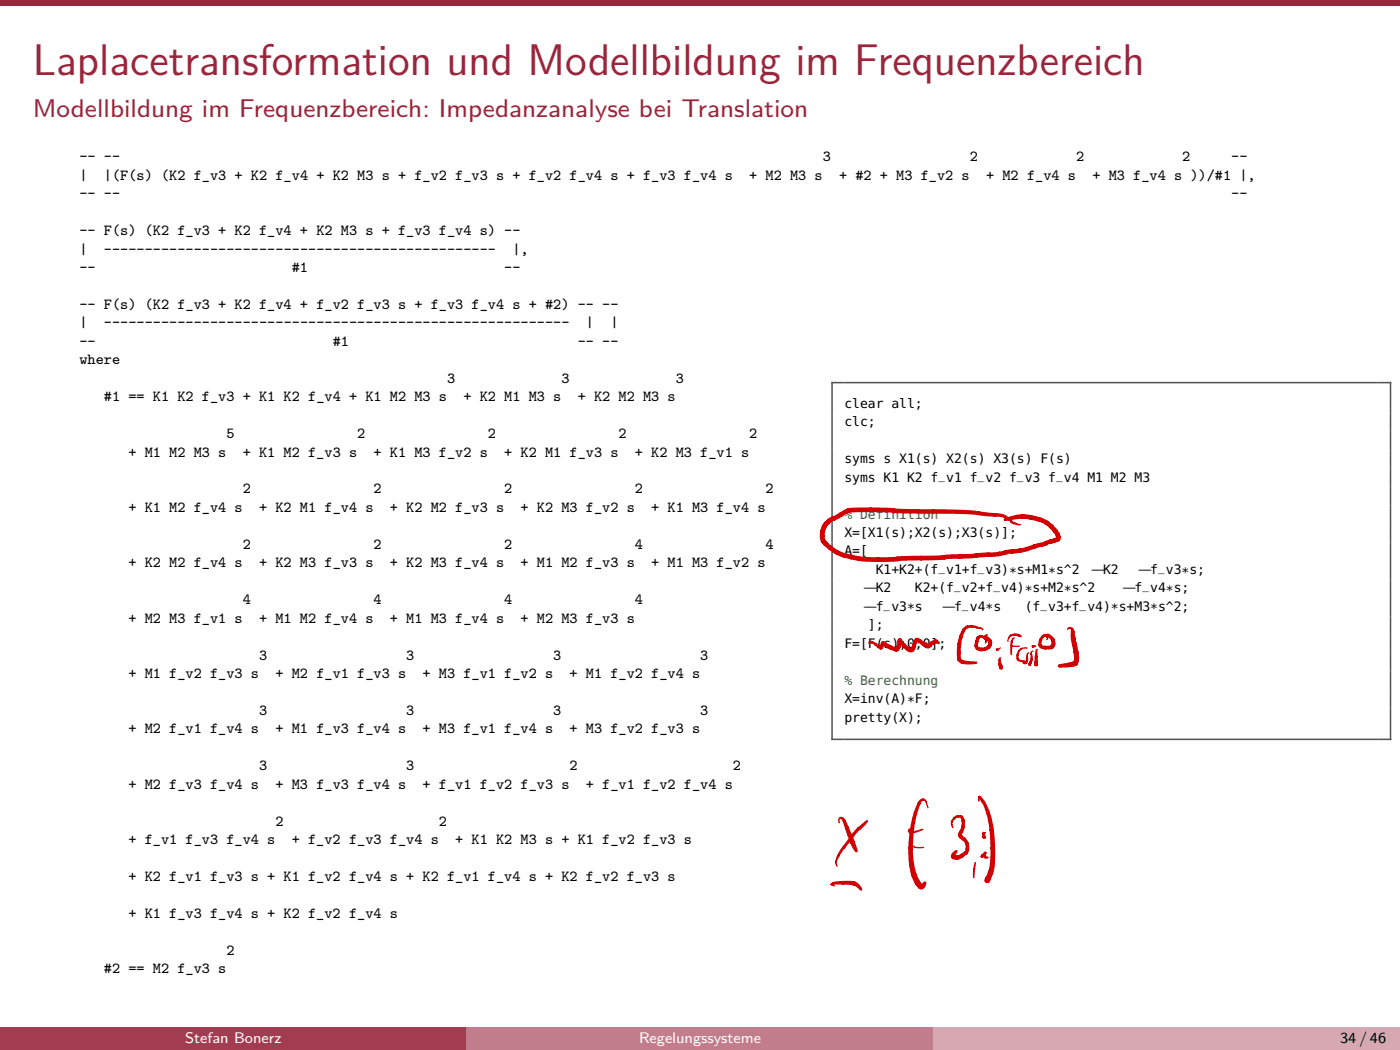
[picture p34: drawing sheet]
<svg xmlns="http://www.w3.org/2000/svg" width="128mm" height="96mm" viewBox="0 0 128 96" stroke-linecap="round" stroke-linejoin="round" font-family="sans-serif">
<defs><g id="words">
<text font-size="12.6" fill="#d20000" x="75" y="58.7">w%fc.io</text>
<text font-size="7.3" fill="#d20000" x="83" y="79.7">-131</text>
<text font-size="5.9" fill="#d20000" x="75.8" y="80.3">I</text>
<text font-size="4" fill="#98263d" x="3" y="6.9">Laplacetransformation und Modellbildung im Frequenzbereich</text>
<text font-size="3.3" fill="#d20000" x="96.6" y="60.3">]</text>
<text font-size="2.3" fill="#98263d" x="3" y="10.7">Modellbildung im Frequenzbereich: Impedanzanalyse bei Translation</text>
<text font-size="2.2" fill="#d20000" x="89.6" y="78">:</text>
<g font-size="1.4">
<text x="7.3" y="14.8">-- --</text>
<text x="7.3" y="16.4">|</text>
<text x="9.5" y="16.4">|(F(s) (K2 f_v3 + K2 f_v4 + K2 M3 s + f_v2 f_v3 s + f_v2 f_v4 s + f_v3 f_v4 s</text>
<text x="68.5" y="16.4">+ M2 M3 s</text>
<text x="75.2" y="14.8">3</text>
<text x="76.7" y="16.4">+ #2 + M3 f_v2 s</text>
<text x="88.7" y="14.8">2</text>
<text x="90.2" y="16.4">+ M2 f_v4 s</text>
<text x="98.4" y="14.8">2</text>
<text x="99.9" y="16.4">+ M3 f_v4 s ))/#1 |,</text>
<text x="108.1" y="14.8">2</text>
<text x="112.6" y="14.8">--</text>
<text x="7.3" y="18.1">-- --</text>
<text x="7.3" y="21.5">-- F(s) (K2 f_v3 + K2 f_v4 + K2 M3 s + f_v3 f_v4 s) --</text>
<text x="7.3" y="23.2">|</text>
<text x="9.5" y="23.2">------------------------------------------------</text>
<text x="46.8" y="23.2">|,</text>
<text x="112.6" y="18.1">--</text>
<text x="7.3" y="24.9">--</text>
<text x="7.3" y="28.2">-- F(s) (K2 f_v3 + K2 f_v4 + f_v2 f_v3 s + f_v3 f_v4 s + #2) -- --</text>
<text x="7.3" y="29.9">|</text>
<text x="9.5" y="29.9">---------------------------------------------------------</text>
<text x="26.7" y="24.9">#1</text>
<text x="46.1" y="24.9">--</text>
<text x="53.6" y="29.9">|</text>
<text x="55.8" y="29.9">|</text>
<text x="7.3" y="31.6">--</text>
<text x="7.3" y="33.3">where</text>
<text x="30.4" y="31.6">#1</text>
<text x="40.9" y="35">3</text>
<text x="51.3" y="35">3</text>
<text x="52.8" y="31.6">-- --</text>
<text x="61.8" y="35">3</text>
<text x="9.5" y="36.7">#1 == K1 K2 f_v3 + K1 K2 f_v4 + K1 M2 M3 s</text>
<text x="11.7" y="41.7">+ M1 M2 M3 s</text>
<text x="20.7" y="40.1">5</text>
<text x="22.2" y="41.7">+ K1 M2 f_v3 s</text>
<text x="32.7" y="40.1">2</text>
<text x="34.2" y="41.7">+ K1 M3 f_v2 s</text>
<text x="42.4" y="36.7">+ K2 M1 M3 s</text>
<text x="44.6" y="40.1">2</text>
<text x="46.1" y="41.7">+ K2 M1 f_v3 s</text>
<text x="52.8" y="36.7">+ K2 M2 M3 s</text>
<text x="56.6" y="40.1">2</text>
<text x="58" y="41.7">+ K2 M3 f_v1 s</text>
<text x="68.5" y="40.1">2</text>
<text x="11.7" y="46.8">+ K1 M2 f_v4 s</text>
<text x="22.2" y="45.1">2</text>
<text x="23.7" y="46.8">+ K2 M1 f_v4 s</text>
<text x="34.1" y="45.1">2</text>
<text x="35.6" y="46.8">+ K2 M2 f_v3 s</text>
<text x="46.1" y="45.1">2</text>
<text x="47.6" y="46.8">+ K2 M3 f_v2 s</text>
<text x="58" y="45.1">2</text>
<text x="59.5" y="46.8">+ K1 M3 f_v4 s</text>
<text x="70" y="45.1">2</text>
<text x="11.7" y="51.9">+ K2 M2 f_v4 s</text>
<text x="22.2" y="50.2">2</text>
<text x="23.7" y="51.9">+ K2 M3 f_v3 s</text>
<text x="34.1" y="50.2">2</text>
<text x="35.6" y="51.9">+ K2 M3 f_v4 s</text>
<text x="46.1" y="50.2">2</text>
<text x="47.6" y="51.9">+ M1 M2 f_v3 s</text>
<text x="58" y="50.2">4</text>
<text x="59.5" y="51.9">+ M1 M3 f_v2 s</text>
<text x="70" y="50.2">4</text>
<text x="99.7" y="52.5">≠</text>
<text x="104" y="52.5">≠</text>
<text x="11.7" y="56.9">+ M2 M3 f_v1 s</text>
<text x="22.2" y="55.2">4</text>
<text x="23.7" y="56.9">+ M1 M2 f_v4 s</text>
<text x="34.1" y="55.2">4</text>
<text x="35.6" y="56.9">+ M1 M3 f_v4 s</text>
<text x="46.1" y="55.2">4</text>
<text x="47.6" y="56.9">+ M2 M3 f_v3 s</text>
<text x="58" y="55.2">4</text>
<text x="78.9" y="54.2">≠</text>
<text x="78.9" y="55.8">≠</text>
<text x="86" y="55.8">≠</text>
<text x="102.5" y="54.2">≠</text>
<text x="11.7" y="62">+ M1 f_v2 f_v3 s</text>
<text x="23.7" y="60.3">3</text>
<text x="23.7" y="65.4">3</text>
<text x="25.2" y="62">+ M2 f_v1 f_v3 s</text>
<text x="37.1" y="60.3">3</text>
<text x="37.1" y="65.4">3</text>
<text x="38.6" y="62">+ M3 f_v1 f_v2 s</text>
<text x="50.6" y="60.3">3</text>
<text x="50.6" y="65.4">3</text>
<text x="52.1" y="62">+ M1 f_v2 f_v4 s</text>
<text x="64" y="60.3">3</text>
<text x="64" y="65.4">3</text>
<text x="11.7" y="67">+ M2 f_v1 f_v4 s</text>
<text x="23.7" y="70.4">3</text>
<text x="25.2" y="67">+ M1 f_v3 f_v4 s</text>
<text x="37.1" y="70.4">3</text>
<text x="38.6" y="67">+ M3 f_v1 f_v4 s</text>
<text x="52.1" y="70.4">2</text>
<text x="52.1" y="67">+ M3 f_v2 f_v3 s</text>
<text x="67" y="70.4">2</text>
<text x="11.7" y="72.1">+ M2 f_v3 f_v4 s</text>
<text x="11.7" y="77.2">+ f_v1 f_v3 f_v4 s</text>
<text x="25.2" y="72.1">+ M3 f_v3 f_v4 s</text>
<text x="25.2" y="75.5">2</text>
<text x="26.7" y="77.2">+ f_v2 f_v3 f_v4 s</text>
<text x="38.6" y="72.1">+ f_v1 f_v2 f_v3 s</text>
<text x="40.1" y="75.5">2</text>
<text x="41.6" y="77.2">+ K1 K2 M3 s + K1 f_v2 f_v3 s</text>
<text x="53.6" y="72.1">+ f_v1 f_v2 f_v4 s</text>
<text x="11.7" y="80.5">+ K2 f_v1 f_v3 s + K1 f_v2 f_v4 s + K2 f_v1 f_v4 s + K2 f_v2 f_v3 s</text>
<text x="11.7" y="83.9">+ K1 f_v3 f_v4 s + K2 f_v2 f_v4 s</text>
<text x="9.5" y="89">#2 == M2 f_v3 s</text>
<text x="20.7" y="87.3">2</text>
<text x="122.5" y="95.4">34 / 46</text>
</g>
<g font-size="1.4" fill="#fff">
<text x="16.9" y="95.4">Stefan Bonerz</text>
<text x="58.4" y="95.4">Regelungssysteme</text>
</g>
<g font-size="1.2">
<text x="77.2" y="37.3">clear all;</text>
<text x="77.2" y="39">clc;</text>
<text x="77.2" y="42.3">syms s X1(s) X2(s) X3(s) F(s)</text>
<text x="77.2" y="44">syms K1 K2 f_v1 f_v2 f_v3 f_v4 M1 M2 M3</text>
<text x="77.2" y="49.1">X=[X1(s);X2(s);X3(s)];</text>
<text x="77.2" y="50.8">A=[</text>
<text x="80.1" y="52.5">K1+K2+(f_v1+f_v3)*s+M1*s^2</text>
<text x="100.9" y="52.5">K2</text>
<text x="105.2" y="52.5">f_v3*s;</text>
<text x="77.2" y="59.2">F=[F(s);0;0];</text>
<text x="79.3" y="57.5">];</text>
<text x="80.1" y="55.8">f_v3*s</text>
<text x="80.1" y="54.2">K2</text>
<text x="83.7" y="54.2">K2+(f_v2+f_v4)*s+M2*s^2</text>
<text x="87.2" y="55.8">f_v4*s</text>
<text x="93.7" y="55.8">(f_v3+f_v4)*s+M3*s^2;</text>
<text x="103.7" y="54.2">f_v4*s;</text>
<text x="77.2" y="66">pretty(X);</text>
<text x="77.2" y="64.3">X=inv(A)*F;</text>
</g>
<g font-size="1.2" fill="#228b22">
<text x="77.2" y="47.4">% Definition</text>
<text x="77.2" y="62.6">% Berechnung</text>
</g>
</g></defs>
<path d="M0 0h128v.5h-128z" fill="#98263d"/>
<path d="M76 35h51.2M76.1 34.9v11.3M127.1 34.9v32.8M76 67.6h51.2M76.1 63.1v4.6" fill="none" stroke="#545454" stroke-width=".14"/>
<path d="M0 94h42.7v2h-42.7z" fill="#a23c50"/>
<path d="M42.7 94h42.6v2h-42.6z" fill="#c17d8b"/>
<path d="M85.3 94h42.7v2h-42.7z" fill="#d6a8b1"/>
<path d="M92.9 47.9v.1h.2h.2v-.1zM92.6 47.7a.21 .21 0 0 0 .2 .3 .21 .21 0 0 0 .2-.1zM92.4 47.6v.1l.1 .2h.2v-.1zM92.1 47.4a.39 .39 0 0 0 .4 .4l.1-.2-.1-.1-.2-.1zM91.8 47.2v.2l.4 .2 .2-.1a.56 .56 0 0 0-.6-.3zM90.9 47l-.1 .1 .2 .1 .9 .2 .1-.1v-.2l-.2-.1zM89.3 46.8v.2a4 4 0 0 0 1.8 .2v-.1l-.1-.2zM85.2 46.6l-.1 .2 .2 .2 3.7 .1a.32 .32 0 0 0 .4 0 .32 .32 0 0 0 .2-.3l-.3-.1-1.3-.1zM81.6 46.5l-.1 .1a.41 .41 0 0 0 .6 .3l3.2 .1 .2-.2-.2-.2zM79.4 46.5v.1v.2h.2l1.8 .1a.3 .3 0 0 0 .5-.3l-.7-.2zM77.4 46.6v.1l.1 .2h.2l2-.1 .1-.2-.1-.1-.4-.1a4 4 0 0 0-1.9 .2zM76.8 46.9l-.1 .1v.2h.2l.5-.2a.45 .45 0 0 0 .4-.4l-.1-.1h-.2zM76 47.3v.2l.1 .1h.1l.8-.4 .1-.1v-.2l-.2-.1-.1 .1zM75.6 47.5v.2v.1a.65 .65 0 0 0 .8-.5 .45 .45 0 0 0-.8 .2zM75.4 47.7l-.1 .1 .1 .2a.4 .4 0 0 0 .4 0 .4 .4 0 0 0 .1-.5 .44 .44 0 0 0-.5 .2zM75.3 47.8a.3 .3 0 0 0-.2 .3 .3 .3 0 0 0 .3 .3l.4-.5-.1-.2h-.1zM75.3 48l-.2 .1a.44 .44 0 0 0 .1 .7 .52 .52 0 0 0 .2-.8zM75.1 48.4l-.1 .3a.33 .33 0 0 0 0 .3 .33 .33 0 0 0 .3 .2l.1-.2a.59 .59 0 0 0-.1-.7zM75 48.8a.68 .68 0 0 0 .2 .9l.2-.1 .1-.1v-.2a.56 .56 0 0 0-.3-.5zM75.2 49.3a.38 .38 0 0 0 0 .4 .38 .38 0 0 0 .4 .1 .45 .45 0 0 0-.4-.5zM75.3 49.5l-.1 .2 .3 .3a.46 .46 0 0 0 .6 .2 .51 .51 0 0 0-.4-.6l-.2-.1zM75.7 49.9v.2l.1 .1 .4 .4 .3 .1h.1l.2-.1v-.1l-.1-.2-.7-.4h-.1zM76.4 50.4v.2l.3 .2a.46 .46 0 0 0 .7 0 .5 .5 0 0 0-.6-.4l-.3-.1zM77.1 50.6l-.1 .1v.2l.3 .1a.48 .48 0 0 0 .7 0v-.2l-.1-.1zM77.7 50.7l-.1 .2v.1l.2 .1 .7 .2h.1l.1-.2v-.1l-.1-.1zM78.4 50.9l-.1 .1a.44 .44 0 0 0 .6 .3l1.4 .1 .1-.1 .1-.1-.1-.2-.1-.1zM80.1 51v.2v.1l.2 .1h1.3a.46 .46 0 0 0 .7-.3 .52 .52 0 0 0-.7-.2zM81.9 51l-.1 .1 .1 .2h.2l2.1-.1h.2v-.2v-.1l-.2-.1-1.9 .1zM84.1 50.9l-.1 .1 .1 .2h.1h1.9a.28 .28 0 0 0 .3-.1 .28 .28 0 0 0 0-.3zM86.2 50.8l-.1 .2 .1 .1 .2 .1 1.3-.1 .2-.1v-.1v-.2a3.5 3.5 0 0 0-1.7 .1zM87.6 50.7l-.1 .2 .1 .1a4.6 4.6 0 0 0 1.8-.1l.1-.1a.48 .48 0 0 0-.7-.2zM89.1 50.7v.1v.2h.2l1.1-.1h.1l.1-.2-.2-.2-1.2 .1zM90.2 50.6v.1v.2a2.06 2.06 0 0 0 1.3-.1v-.2l-.2-.2zM91.2 50.5v.3h.4a.45 .45 0 0 0 .6-.4 .47 .47 0 0 0-.7 0zM91.8 50.4l.1 .3h.3a.46 .46 0 0 0 .5-.3 .42 .42 0 0 0-.6-.1zM92.4 50.3v.3h.1l.8-.1 .1-.2a.5 .5 0 0 0-.6-.1zM93.1 50.2v.2a.47 .47 0 0 0 .6 0l.4-.1v-.2a.5 .5 0 0 0-.7 0zM93.7 50.1v.2a.47 .47 0 0 0 .7-.1l.3-.1v-.2a.48 .48 0 0 0-.6 0zM94.4 49.9l.1 .3 .3-.1a.53 .53 0 0 0 .6-.3l-.3-.2zM95 49.7v.1a.36 .36 0 0 0 .6 .1l.2-.2-.1-.2zM95.5 49.5v.3a.51 .51 0 0 0 .6-.1l.2-.2-.1-.1-.3-.1zM95.9 49.4v.1a.39 .39 0 0 0 .4 .2 .39 .39 0 0 0 .3-.4l-.3-.1zM96.3 49.2l-.1 .2 .1 .2 .5-.1v-.2l-.2-.2zM96.5 49.2v.3a.31 .31 0 0 0 .4-.3l-.2-.1zM96.6 48.9l-.1 .4 .3 .2a.33 .33 0 0 0 .2-.4 .33 .33 0 0 0-.3-.2zM96.6 48.6a.37 .37 0 0 0 .2 .7 .34 .34 0 0 0 .1-.4 .34 .34 0 0 0-.3-.3zM96.3 48.4a.38 .38 0 0 0 .2 .5l.1 .1h.2a.43 .43 0 0 0 0-.4 .43 .43 0 0 0-.5-.2zM96 48a.54 .54 0 0 0 .3 .7h.2h.1a.51 .51 0 0 0-.3-.7h-.2zM95.5 47.7v.1l.2 .3a.5 .5 0 0 0 .6 .2l.1-.1-.3-.3a.46 .46 0 0 0-.6-.2zM94.9 47.3l-.1 .1v.2l.1 .1 .6 .3h.2l.1-.1 .1-.2-.1-.1-.5-.2zM94.1 47.1l-.1 .2 .1 .1 .1 .1 .7 .2h.2l.1-.2-.1-.1-.1-.1zM93.4 47.1l-.1 .1a.54 .54 0 0 0 .7 .3h.4l.1-.1-.1-.2-.4-.1zM91.8 47.5v.1h.1l1.2-.1a.53 .53 0 0 0 .6-.3 .46 .46 0 0 0-.7-.1z" fill="#d20000"/>
<use href="#words"/>
</svg>
